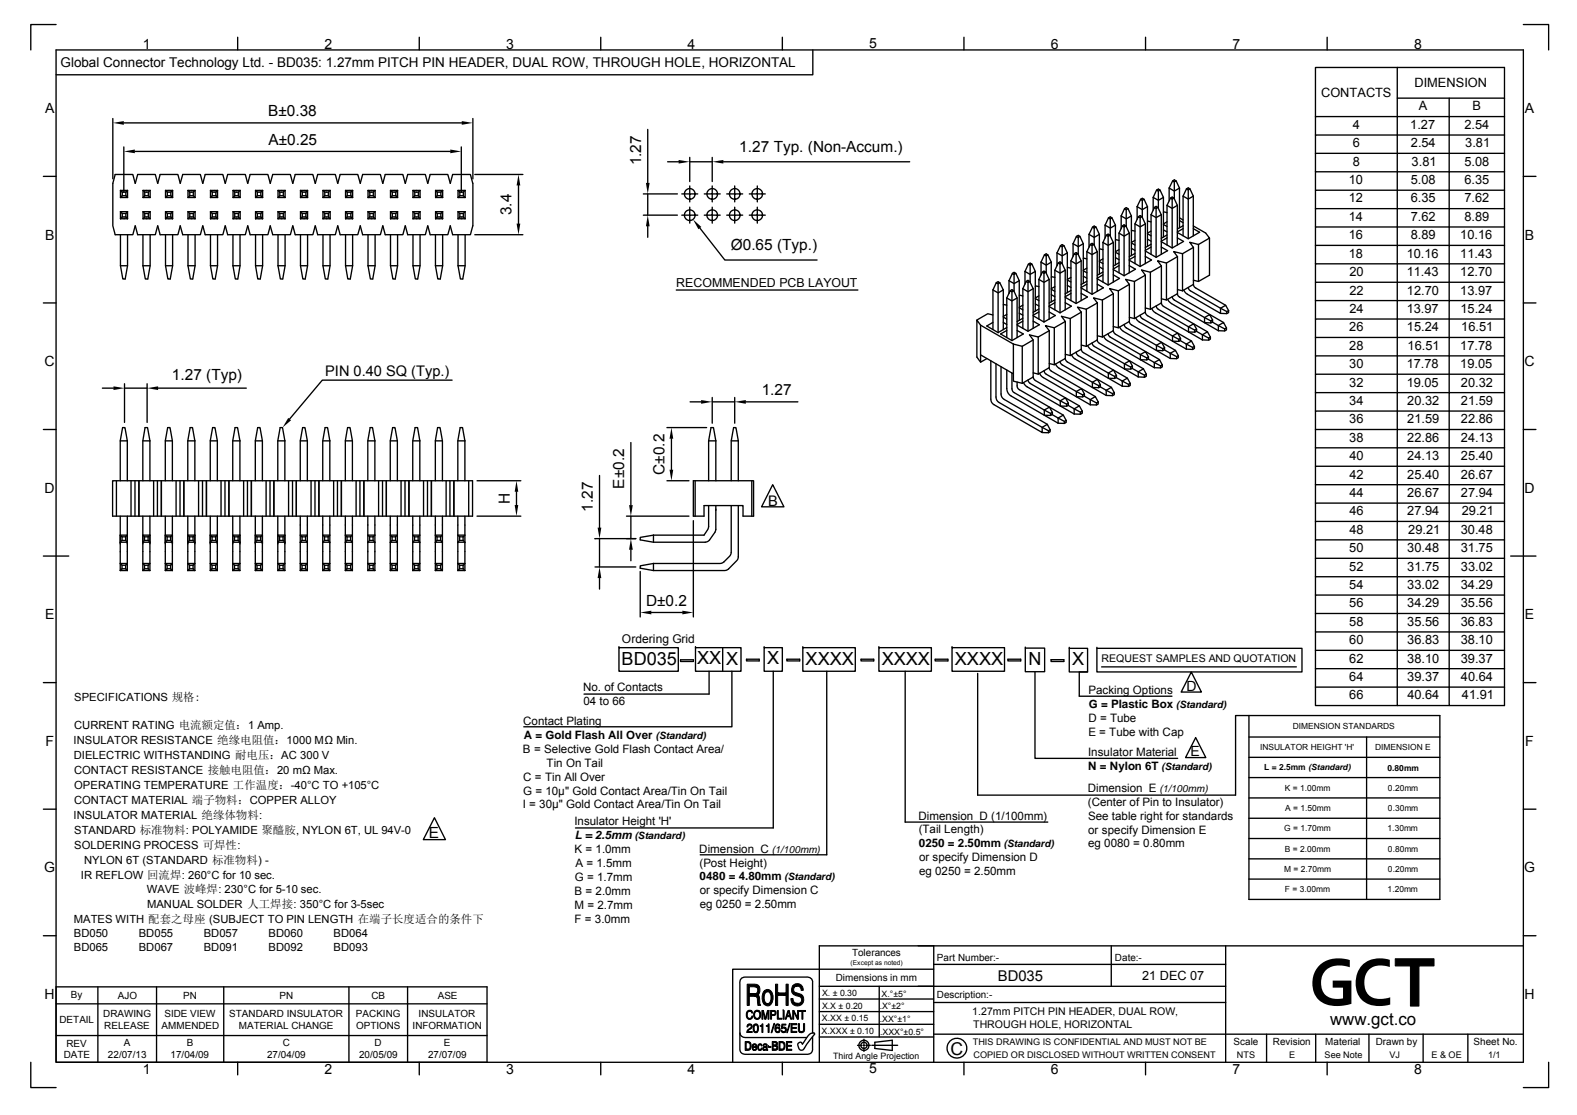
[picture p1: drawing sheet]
<svg xmlns="http://www.w3.org/2000/svg" width="297mm" height="210mm" viewBox="0 0 297 210" stroke-linecap="round" stroke-linejoin="round" font-family="sans-serif">
<defs><g id="words">
<text font-size="13.3" x="246.5" y="189.3">GC</text>
<g font-size="3.4">
<text x="117.1" y="125.2">BD035</text>
<text x="131.3" y="125.1">XX</text>
<text x="136.8" y="125.1">X</text>
<text x="144.5" y="125.1">X</text>
<text x="151.7" y="125.2">XXXX</text>
<text x="166.1" y="125.2">XXXX</text>
<text x="179.9" y="125.2">XXXX</text>
<text x="193.7" y="125.2">N</text>
<text x="202" y="125.2">X</text>
</g>
<text font-size="3.3" x="179" y="198.6">C</text>
<text font-size="3.2" x="250.5" y="193">www.gct.co</text>
<g font-size="2.9">
<text x="50.5" y="21.9">B±0.38</text>
<text x="50.6" y="27.2">A±0.25</text>
<text x="139.3" y="28.6">1.27 Typ. (Non-Accum.)</text>
<text x="120.8" y="31.1" transform="rotate(-90 120.8 31.1)">1.27</text>
<text x="96.4" y="40.5" transform="rotate(-90 96.4 40.5)">3.4</text>
<text x="137.7" y="47.1">Ø0.65 (Typ.)</text>
<text x="32.4" y="71.7">1.27 (Typ)</text>
<text x="143.5" y="74.4">1.27</text>
<text x="125.2" y="89.4" transform="rotate(-90 125.2 89.4)">C±0.2</text>
<text x="96" y="94.9" transform="rotate(-90 96 94.9)">H</text>
<text x="117.5" y="92" transform="rotate(-90 117.5 92)">E±0.2</text>
<text x="111.7" y="96.3" transform="rotate(-90 111.7 96.3)">1.27</text>
<text x="121.7" y="114.1">D±0.2</text>
<text x="80.8" y="157.8">E</text>
</g>
<g font-size="2.8">
<text x="61.3" y="70.9">PIN 0.40 SQ (Typ.)</text>
<text x="144.7" y="95.2">B</text>
<text x="187.9" y="184.7">BD035</text>
</g>
<g font-size="2.6">
<text x="26.9" y="9.2">1</text>
<text x="61.1" y="9.2">2</text>
<text x="95.3" y="9.2">3</text>
<text x="129.5" y="9.2">4</text>
<text x="163.7" y="9.1">5</text>
<text x="197.9" y="9.2">6</text>
<text x="232.1" y="9.2">7</text>
<text x="266.3" y="9.2">8</text>
<text x="8.5" y="21.3">A</text>
<text x="287.2" y="21.3">A</text>
<text x="8.5" y="45.1">B</text>
<text x="287.2" y="45.1">B</text>
<text x="8.4" y="69">C</text>
<text x="287.1" y="69">C</text>
<text x="8.4" y="92.8">D</text>
<text x="287.1" y="92.8">D</text>
<text x="8.5" y="116.6">E</text>
<text x="287.2" y="116.6">E</text>
<text x="223.5" y="130.1">D</text>
<text x="8.6" y="140.5">F</text>
<text x="224.2" y="142.4">E</text>
<text x="287.3" y="140.5">F</text>
<text x="8.3" y="164.3">G</text>
<text x="287.1" y="164.3">G</text>
<text x="8.4" y="188.1">H</text>
<text x="287.1" y="188.1">H</text>
<text x="26.9" y="202.2">1</text>
<text x="61.1" y="202.2">2</text>
<text x="95.3" y="202.2">3</text>
<text x="129.5" y="202.2">4</text>
<text x="163.7" y="202.1">5</text>
<text x="197.9" y="202.2">6</text>
<text x="232.1" y="202.2">7</text>
<text x="266.3" y="202.2">8</text>
</g>
<text font-size="2.5" x="11.4" y="12.6">Global Connector Technology Ltd. - BD035: 1.27mm PITCH PIN HEADER, DUAL ROW, THROUGH HOLE, HORIZONTAL</text>
<g font-size="2.4">
<text x="266.4" y="16.5">DIMENSION</text>
<text x="248.8" y="18.2">CONTACTS</text>
<text x="267.3" y="20.8">A</text>
<text x="277.3" y="20.8">B</text>
<text x="254.8" y="27.7">6</text>
<text x="254.8" y="24.3">4</text>
<text x="265.6" y="24.3">1.27</text>
<text x="265.7" y="27.7">2.54</text>
<text x="275.8" y="24.3">2.54</text>
<text x="276" y="27.7">3.81</text>
<text x="254.1" y="34.7">10</text>
<text x="254.8" y="31.2">8</text>
<text x="265.7" y="34.7">5.08</text>
<text x="265.9" y="31.2">3.81</text>
<text x="275.8" y="34.7">6.35</text>
<text x="275.8" y="31.2">5.08</text>
<text x="254.1" y="38.1">12</text>
<text x="254.1" y="41.6">14</text>
<text x="265.7" y="38.1">6.35</text>
<text x="265.7" y="41.6">7.62</text>
<text x="275.8" y="38.1">7.62</text>
<text x="275.8" y="41.6">8.89</text>
<text x="254.1" y="45.1">16</text>
<text x="265.7" y="45.1">8.89</text>
<text x="275.1" y="45.1">10.16</text>
<text x="254.1" y="48.5">18</text>
<text x="254.2" y="52">20</text>
<text x="265" y="48.5">10.16</text>
<text x="265" y="52">11.43</text>
<text x="275.1" y="52">12.70</text>
<text x="275.1" y="48.5">11.43</text>
<text x="254.2" y="55.5">22</text>
<text x="254.2" y="58.9">24</text>
<text x="265" y="58.9">13.97</text>
<text x="265" y="55.5">12.70</text>
<text x="275.1" y="55.5">13.97</text>
<text x="275.1" y="58.9">15.24</text>
<text x="254.1" y="62.4">26</text>
<text x="254.1" y="65.9">28</text>
<text x="265" y="62.4">15.24</text>
<text x="265.1" y="65.9">16.51</text>
<text x="275.1" y="65.9">17.78</text>
<text x="275.2" y="62.4">16.51</text>
<text x="254.1" y="69.3">30</text>
<text x="265" y="69.3">17.78</text>
<text x="275.1" y="69.3">19.05</text>
<text x="254.1" y="72.8">32</text>
<text x="254.1" y="76.3">34</text>
<text x="265" y="72.8">19.05</text>
<text x="265.1" y="76.3">20.32</text>
<text x="275.2" y="76.3">21.59</text>
<text x="275.2" y="72.8">20.32</text>
<text x="254.1" y="79.7">36</text>
<text x="254.1" y="83.2">38</text>
<text x="265.1" y="79.7">21.59</text>
<text x="265.1" y="83.2">22.86</text>
<text x="275.2" y="79.7">22.86</text>
<text x="275.2" y="83.2">24.13</text>
<text x="254.2" y="86.7">40</text>
<text x="265.1" y="86.7">24.13</text>
<text x="275.2" y="86.7">25.40</text>
<text x="254.2" y="93.6">44</text>
<text x="254.2" y="90.1">42</text>
<text x="265.1" y="90.1">25.40</text>
<text x="265.1" y="93.6">26.67</text>
<text x="275.2" y="90.1">26.67</text>
<text x="275.2" y="93.6">27.94</text>
<text x="254.2" y="97.1">46</text>
<text x="254.2" y="100.5">48</text>
<text x="265.1" y="97.1">27.94</text>
<text x="265.2" y="100.5">29.21</text>
<text x="275.1" y="100.5">30.48</text>
<text x="275.3" y="97.1">29.21</text>
<text x="254.1" y="104">50</text>
<text x="254.1" y="107.4">52</text>
<text x="265" y="104">30.48</text>
<text x="265" y="107.4">31.75</text>
<text x="275.1" y="104">31.75</text>
<text x="275.2" y="107.4">33.02</text>
<text x="254.1" y="110.9">54</text>
<text x="265.1" y="110.9">33.02</text>
<text x="275.1" y="110.9">34.29</text>
<text x="254.1" y="114.4">56</text>
<text x="254.1" y="117.9">58</text>
<text x="265" y="114.4">34.29</text>
<text x="265" y="117.9">35.56</text>
<text x="275.1" y="114.4">35.56</text>
<text x="275.1" y="117.9">36.83</text>
<text x="254.1" y="121.3">60</text>
<text x="254.1" y="124.8">62</text>
<text x="265" y="121.3">36.83</text>
<text x="265" y="124.8">38.10</text>
<text x="275.1" y="121.3">38.10</text>
<text x="275.1" y="124.8">39.37</text>
<text x="254.1" y="128.3">64</text>
<text x="254.1" y="131.7">66</text>
<text x="265" y="128.3">39.37</text>
<text x="265.1" y="131.7">40.64</text>
<text x="275.2" y="128.3">40.64</text>
<text x="275.4" y="131.7">41.91</text>
<text x="215.1" y="184.6">21 DEC 07</text>
</g>
<g font-size="2.3">
<text x="127.4" y="54.1">RECOMMENDED PCB LAYOUT</text>
<text x="117.2" y="121.1">Ordering Grid</text>
</g>
<g font-size="2.2">
<text x="109.8" y="130.1">No. of Contacts</text>
<text x="205" y="130.7">Packing Options</text>
<text x="98.6" y="136.5">Contact Plating</text>
<text x="109.9" y="132.7">04 to 66</text>
<text x="205" y="135.9">D = Tube</text>
<text x="205.1" y="133.3">G = Plastic Box</text>
<text x="98.5" y="141.7">B = Selective Gold Flash Contact Area/</text>
<text x="98.7" y="139.1">A = Gold Flash All Over</text>
<text x="204.9" y="142.4">Insulator Material</text>
<text x="205" y="138.5">E = Tube with Cap</text>
<text x="98.6" y="147">C = Tin All Over</text>
<text x="98.6" y="149.6">G = 10µ&quot; Gold Contact Area/Tin On Tail</text>
<text x="103" y="144.4">Tin On Tail</text>
<text x="204.9" y="149.1">Dimension E</text>
<text x="205" y="145">N = Nylon 6T</text>
<text x="98.5" y="152.3">I = 30µ&quot; Gold Contact Area/Tin On Tail</text>
<text x="108.2" y="155.5">Insulator Height 'H'</text>
<text x="173" y="154.3">Dimension D (1/100mm)</text>
<text x="204.9" y="151.7">(Center of Pin to Insulator)</text>
<text x="204.9" y="154.4">See table right for standards</text>
<text x="108.2" y="160.7">K = 1.0mm</text>
<text x="108.3" y="158.1">L = 2.5mm</text>
<text x="131.7" y="160.6">Dimension C</text>
<text x="173" y="157">(Tail Length)</text>
<text x="173.1" y="159.6">0250 = 2.50mm</text>
<text x="205" y="157">or specify Dimension E</text>
<text x="205" y="159.6">eg 0080 = 0.80mm</text>
<text x="108.3" y="165.9">G = 1.7mm</text>
<text x="108.4" y="163.3">A = 1.5mm</text>
<text x="131.7" y="163.2">(Post Height)</text>
<text x="131.8" y="165.8">0480 = 4.80mm</text>
<text x="173.1" y="162.2">or specify Dimension D</text>
<text x="173.1" y="164.8">eg 0250 = 2.50mm</text>
<text x="108.2" y="173.7">F = 3.0mm</text>
<text x="108.2" y="168.5">B = 2.0mm</text>
<text x="108.2" y="171.1">M = 2.7mm</text>
<text x="131.8" y="168.5">or specify Dimension C</text>
<text x="131.8" y="171.1">eg 0250 = 2.50mm</text>
</g>
<g font-size="2.1">
<text x="13.9" y="137.4">CURRENT RATING 电流额定值：1 Amp.</text>
<text x="14" y="132">SPECIFICATIONS 规格:</text>
<text x="13.9" y="140.2">INSULATOR RESISTANCE 绝缘电阻值：1000 MΩ Min.</text>
<text x="13.9" y="143">DIELECTRIC WITHSTANDING 耐电压：AC 300 V</text>
<text x="13.9" y="145.8">CONTACT RESISTANCE 接触电阻值：20 mΩ Max.</text>
<text x="14" y="148.6">OPERATING TEMPERATURE 工作温度：-40°C TO +105°C</text>
<text x="13.9" y="154.2">INSULATOR MATERIAL 绝缘体物料:</text>
<text x="13.9" y="151.4">CONTACT MATERIAL 端子物料：COPPER ALLOY</text>
<text x="14" y="157">STANDARD 标准物料: POLYAMIDE 聚醯胺, NYLON 6T, UL 94V-0</text>
<text x="14" y="159.8">SOLDERING PROCESS 可焊性:</text>
<text x="15.2" y="165.4">IR REFLOW 回流焊: 260°C for 10 sec.</text>
<text x="15.8" y="162.6">NYLON 6T (STANDARD 标准物料) -</text>
<text x="13.9" y="173.9">MATES WITH 配套之母座 (SUBJECT TO PIN LENGTH 在端子长度适合的条件下</text>
<text x="27.7" y="168.3">WAVE 波峰焊: 230°C for 5-10 sec.</text>
<text x="27.7" y="171.1">MANUAL SOLDER 人工焊接: 350°C for 3-5sec</text>
<text x="13.9" y="176.5">BD050</text>
<text x="13.9" y="179">BD065</text>
<text x="26.1" y="176.5">BD055</text>
<text x="26.1" y="179">BD067</text>
<text x="38.4" y="176.5">BD057</text>
<text x="38.4" y="179">BD091</text>
<text x="50.6" y="176.5">BD060</text>
<text x="50.6" y="179">BD092</text>
<text x="62.8" y="176.5">BD064</text>
<text x="62.8" y="179">BD093</text>
</g>
<g font-size="2">
<text x="207.5" y="124.8">REQUEST SAMPLES AND QUOTATION</text>
<text x="183.1" y="191.2">1.27mm PITCH PIN HEADER, DUAL ROW,</text>
<text x="183.3" y="193.6">THROUGH HOLE, HORIZONTAL</text>
</g>
<g font-size="1.9">
<text x="221.6" y="133.3">(Standard)</text>
<text x="123.6" y="139.1">(Standard)</text>
<text x="218.4" y="149.1">(1/100mm)</text>
<text x="218.8" y="145">(Standard)</text>
<text x="119.5" y="158.1">(Standard)</text>
<text x="145.4" y="160.6">(1/100mm)</text>
<text x="189.1" y="159.6">(Standard)</text>
<text x="147.8" y="165.8">(Standard)</text>
<text x="157.4" y="184.7">Dimensions in mm</text>
<text x="160.5" y="180">Tolerances</text>
<text x="176.5" y="181">Part Number:-</text>
<text x="210" y="181">Date:-</text>
<text x="13.4" y="187.9">By</text>
<text x="19.5" y="191.6">DRAWING</text>
<text x="22.2" y="188.1">AJO</text>
<text x="31" y="191.6">SIDE VIEW</text>
<text x="34.5" y="188.1">PN</text>
<text x="43.2" y="191.6">STANDARD INSULATOR</text>
<text x="52.6" y="188.1">PN</text>
<text x="67" y="191.6">PACKING</text>
<text x="70" y="188.1">CB</text>
<text x="78.8" y="191.6">INSULATOR</text>
<text x="82.4" y="188.1">ASE</text>
<text x="176.5" y="188">Description:-</text>
<text x="11.2" y="192.7">DETAIL</text>
<text x="12.5" y="197.1">REV</text>
<text x="19.6" y="193.8">RELEASE</text>
<text x="23.3" y="197.1">A</text>
<text x="30.4" y="193.8">AMMENDED</text>
<text x="35.2" y="197.1">B</text>
<text x="45" y="193.8">MATERIAL CHANGE</text>
<text x="53.3" y="197.1">C</text>
<text x="67.1" y="193.8">OPTIONS</text>
<text x="70.5" y="197.1">D</text>
<text x="77.7" y="193.8">INFORMATION</text>
<text x="83.6" y="197.1">E</text>
<text x="232.3" y="196.8">Scale</text>
<text x="239.8" y="196.8">Revision</text>
<text x="249.6" y="196.8">Material</text>
<text x="259.1" y="196.8">Drawn by</text>
<text x="277.6" y="196.8">Sheet No.</text>
<text x="12" y="199.3">DATE</text>
<text x="20.3" y="199.3">22/07/13</text>
<text x="32.1" y="199.3">17/04/09</text>
<text x="50.3" y="199.3">27/04/09</text>
<text x="67.6" y="199.3">20/05/09</text>
<text x="80.6" y="199.3">27/07/09</text>
</g>
<g font-size="1.7">
<text x="154.8" y="187.5">X. ± 0.30</text>
<text x="154.8" y="190">X.X ± 0.20</text>
<text x="165.7" y="190.1">.X°±2°</text>
<text x="166.1" y="187.7">X.°±5°</text>
<text x="154.7" y="194.7">X.XXX ± 0.10</text>
<text x="154.8" y="192.2">X.XX ± 0.15</text>
<text x="165.7" y="192.5">.XX°±1°</text>
<text x="165.8" y="194.8">.XXX°±0.5°</text>
<text x="183.2" y="196.9">THIS DRAWING IS CONFIDENTIAL AND MUST NOT BE</text>
<text x="156.9" y="199.5">Third Angle Projection</text>
<text x="183.3" y="199.2">COPIED OR DISCLOSED WITHOUT WRITTEN CONSENT</text>
<text x="233" y="199.3">NTS</text>
<text x="242.8" y="199.3">E</text>
<text x="249.5" y="199.3">See Note</text>
<text x="261.7" y="199.3">VJ</text>
<text x="269.6" y="199.3">E &amp; OE</text>
<text x="280.3" y="199.3">1/1</text>
</g>
<g font-size="1.6">
<text x="243.5" y="137.4">DIMENSION STANDARDS</text>
<text x="237.3" y="141.3">INSULATOR HEIGHT 'H'</text>
<text x="259" y="141.3">DIMENSION E</text>
<text x="238.1" y="145">L = 2.5mm (Standard)</text>
<text x="242" y="148.9">K = 1.00mm</text>
<text x="261.3" y="145.1">0.80mm</text>
<text x="261.4" y="148.9">0.20mm</text>
<text x="242" y="152.7">A = 1.50mm</text>
<text x="261.4" y="152.7">0.30mm</text>
<text x="241.9" y="156.6">G = 1.70mm</text>
<text x="242" y="160.4">B = 2.00mm</text>
<text x="261.4" y="156.6">1.30mm</text>
<text x="261.4" y="160.4">0.80mm</text>
<text x="241.9" y="164.2">M = 2.70mm</text>
<text x="261.4" y="164.2">0.20mm</text>
<text x="242" y="168">F = 3.00mm</text>
<text x="261.4" y="168">1.20mm</text>
</g>
<text font-size="1.2" x="160.2" y="181.8">(Except as noted)</text>
</g></defs>
<g fill="none" stroke="#000" stroke-width=".25">
<path d="M10.6 4.6h-4.8v4.8M10.6 9.4h276.3v190.7h-276.3zM44.8 7v2.4M79 7v2.4M113.2 7v2.4M147.4 7v2.4M153.1 9.4v4.7h-142.5M181.6 7v2.4M215.8 7v2.4M250 7v2.4M263.2 12.7h-15.4v9.3M263.2 12.7h20.2v120.2h-10.4v-7h10.4"/>
<path d="M263.2 12.7v5.8M273 18.5h-9.8v3.5h-15.4v3.4M283.4 18.5h-10.4v3.5h-9.8v3.4h-15.4v3.5M286.9 4.6h4.8v4.8M8.2 33.2h2.4M21.3 22.3v11.4M22.7 35.9v1.3M22.7 39.9v1.3M22.7 35.9h1.3M22.7 35.9l.3 .3M22.7 39.9l.3 .3M22.7 37.2h1.3"/>
<path d="M22.7 39.9h1.3M23 36.9l-.3 .3M23 36.9h.7M23 36.2h.7M23 36.2v.7M23.3 27.7v8.5M23.3 23.1h63.7M23.7 36.2v.7M23.7 36.9l.3 .3M24 35.9l-.3 .3M24 39.9l-.3 .3M24 35.9v1.3"/>
<path d="M24 39.9v1.3M25.4 28.5h59.4M26.9 35.9v1.3M26.9 39.9v1.3M26.9 35.9h1.4M26.9 35.9l.4 .3M26.9 39.9l.4 .3M26.9 37.2h1.4M26.9 39.9h1.4M27.3 36.9l-.4 .3M27.3 36.9h.6M27.3 36.2h.6"/>
<path d="M27.3 36.2v.7M27.9 36.2v.7M27.9 36.9l.4 .3M28.3 35.9l-.4 .3M28.3 39.9l-.4 .3M28.3 35.9v1.3M28.3 39.9v1.3M31.2 35.9v1.3M31.2 39.9v1.3M31.2 35.9h1.3M31.2 35.9l.3 .3M31.2 39.9l.3 .3"/>
<path d="M31.2 37.2h1.3M31.2 39.9h1.3M31.5 36.9l-.3 .3M31.5 36.9h.7M31.5 36.2h.7M31.5 36.2v.7M32.2 36.2v.7M32.2 36.9l.3 .3M32.5 35.9l-.3 .3M32.5 39.9l-.3 .3M32.5 35.9v1.3M32.5 39.9v1.3"/>
<path d="M35.4 35.9v1.3M35.4 39.9v1.3M35.4 35.9h1.3M35.4 35.9l.4 .3M35.4 39.9l.4 .3M35.4 37.2h1.3M35.4 39.9h1.3M35.8 36.9l-.4 .3M35.8 36.9h.6M35.8 36.2h.6M35.8 36.2v.7M36.4 36.2v.7"/>
<path d="M36.4 36.9l.3 .3M36.7 35.9l-.3 .3M36.7 39.9l-.3 .3M36.7 35.9v1.3M36.7 39.9v1.3M39.6 35.9v1.3M39.6 39.9v1.3M39.6 35.9h1.4M39.6 35.9l.4 .3M39.6 39.9l.4 .3M39.6 37.2h1.4M39.6 39.9h1.4"/>
<path d="M40 36.9l-.4 .3M40 36.9h.7M40 36.2h.7M40 36.2v.7M40.7 36.2v.7M40.7 36.9l.3 .3M41 35.9l-.3 .3M41 39.9l-.3 .3M41 35.9v1.3M41 39.9v1.3M43.9 35.9v1.3M43.9 39.9v1.3"/>
<path d="M43.9 35.9h1.3M43.9 35.9l.3 .3M43.9 39.9l.3 .3M43.9 37.2h1.3M43.9 39.9h1.3M44.2 36.9l-.3 .3M44.2 36.9h.7M44.2 36.2h.7M44.2 36.2v.7M44.9 36.2v.7M44.9 36.9l.3 .3M45.2 35.9l-.3 .3"/>
<path d="M45.2 39.9l-.3 .3M45.2 35.9v1.3M45.2 39.9v1.3M48.1 35.9v1.3M48.1 39.9v1.3M48.1 35.9h1.4M48.1 35.9l.4 .3M48.1 39.9l.4 .3M48.1 37.2h1.4M48.1 39.9h1.4M48.5 36.9l-.4 .3M48.5 36.9h.6"/>
<path d="M48.5 36.2h.6M48.5 36.2v.7M49.1 36.2v.7M49.1 36.9l.4 .3M49.5 35.9l-.4 .3M49.5 39.9l-.4 .3M49.5 35.9v1.3M49.5 39.9v1.3M52.4 35.9v1.3M52.4 39.9v1.3M52.4 35.9h1.3M52.4 35.9l.3 .3"/>
<path d="M52.4 39.9l.3 .3M52.4 37.2h1.3M52.4 39.9h1.3M52.7 36.9l-.3 .3M52.7 36.9h.7M52.7 36.2h.7M52.7 36.2v.7M53.4 36.2v.7M53.4 36.9l.3 .3M53.7 35.9l-.3 .3M53.7 39.9l-.3 .3M53.7 35.9v1.3"/>
<path d="M53.7 39.9v1.3M56.6 35.9v1.3M56.6 39.9v1.3M56.6 35.9h1.3M56.6 35.9l.3 .3M56.6 39.9l.3 .3M56.6 37.2h1.3M56.6 39.9h1.3M56.9 36.9l-.3 .3M56.9 36.9h.7M56.9 36.2h.7M56.9 36.2v.7"/>
<path d="M57.6 36.2v.7M57.6 36.9l.3 .3M57.9 35.9l-.3 .3M57.9 39.9l-.3 .3M57.9 35.9v1.3M57.9 39.9v1.3M60.8 35.9v1.3M60.8 39.9v1.3M60.8 35.9h1.4M60.8 35.9l.4 .3M60.8 39.9l.4 .3M60.8 37.2h1.4"/>
<path d="M60.8 39.9h1.4M61.2 36.9l-.4 .3M61.2 36.9h.6M61.2 36.2h.6M61.2 36.2v.7M61.8 36.2v.7M61.8 36.9l.4 .3M62.2 35.9l-.4 .3M62.2 39.9l-.4 .3M62.2 35.9v1.3M62.2 39.9v1.3M65.1 35.9v1.3"/>
<path d="M65.1 39.9v1.3M65.1 35.9h1.3M65.1 35.9l.3 .3M65.1 39.9l.3 .3M65.1 37.2h1.3M65.1 39.9h1.3M65.4 36.9l-.3 .3M65.4 36.9h.7M65.4 36.2h.7M65.4 36.2v.7M66.1 36.2v.7M66.1 36.9l.3 .3"/>
<path d="M66.4 35.9l-.3 .3M66.4 39.9l-.3 .3M66.4 35.9v1.3M66.4 39.9v1.3M69.3 35.9v1.3M69.3 39.9v1.3M69.3 35.9h1.4M69.3 35.9l.4 .3M69.3 39.9l.4 .3M69.3 37.2h1.4M69.3 39.9h1.4M69.7 36.9l-.4 .3"/>
<path d="M69.7 36.9h.6M69.7 36.2h.6M69.7 36.2v.7M70.3 36.2v.7M70.3 36.9l.4 .3M70.7 35.9l-.4 .3M70.7 39.9l-.4 .3M70.7 35.9v1.3M70.7 39.9v1.3M73.6 35.9v1.3M73.6 39.9v1.3M73.6 35.9h1.3"/>
<path d="M73.6 35.9l.3 .3M73.6 39.9l.3 .3M73.6 37.2h1.3M73.6 39.9h1.3M73.9 36.9l-.3 .3M73.9 36.9h.6M73.9 36.2h.6M73.9 36.2v.7M74.5 36.2v.7M74.5 36.9l.4 .3M74.9 35.9l-.4 .3M74.9 39.9l-.4 .3"/>
<path d="M74.9 35.9v1.3M74.9 39.9v1.3M77.8 35.9v1.3M77.8 39.9v1.3M77.8 35.9h1.3M77.8 35.9l.3 .3M77.8 39.9l.3 .3M77.8 37.2h1.3M77.8 39.9h1.3M78.1 36.9l-.3 .3M78.1 36.9h.7M78.1 36.2h.7"/>
<path d="M78.1 36.2v.7M78.8 36.2v.7M78.8 36.9l.3 .3M79.1 35.9l-.3 .3M79.1 39.9l-.3 .3M79.1 35.9v1.3M79.1 39.9v1.3M82 35.9v1.3M82 39.9v1.3M82 35.9h1.4M82 35.9l.4 .3M82 39.9l.4 .3"/>
<path d="M82 37.2h1.4M82 39.9h1.4M82.4 36.9l-.4 .3M82.4 36.9h.6M82.4 36.2h.6M82.4 36.2v.7M83 36.2v.7M83 36.9l.4 .3M83.4 35.9l-.4 .3M83.4 39.9l-.4 .3M83.4 35.9v1.3M83.4 39.9v1.3"/>
<path d="M86.3 35.9v1.3M86.3 39.9v1.3M86.3 35.9h1.3M86.3 35.9l.3 .3M86.3 39.9l.3 .3M86.3 37.2h1.3M86.3 39.9h1.3M86.6 36.9l-.3 .3M86.6 36.9h.7M86.6 36.2h.7M86.6 36.2v.7M86.9 27.7v8.5"/>
<path d="M87.3 36.2v.7M87.3 36.9l.3 .3M87.6 35.9l-.3 .3M87.6 39.9l-.3 .3M87.6 35.9v1.3M87.6 39.9v1.3M89 34.5l-.4-1.6h-3.3l-.5 1.6-.5-1.6h-3.3l-.4 1.6-.5-1.6h-3.3l-.5 1.6-.4-1.6h-3.3l-.5 1.6-.5-1.6h-3.3l-.4 1.6-.5-1.6h-3.3l-.5 1.6-.4-1.6h-3.4l-.4 1.6-.5-1.6h-3.3l-.5 1.6-.4-1.6h-3.3l-.5 1.6-.4-1.6h-3.4l-.4 1.6-.5-1.6h-3.3l-.5 1.6-.4-1.6h-3.3l-.5 1.6-.5-1.6h-3.3l-.4 1.6-.5-1.6h-3.3l-.5 1.6-.4-1.6h-3.4l-.4 1.6-.5-1.6h-3.3l-.4 1.6v8l.4 1.7h3.3l.5-1.7 .4 1.7h3.4l.4-1.7 .5 1.7h3.3l.5-1.7 .4 1.7h3.3l.5-1.7 .5 1.7h3.3l.4-1.7 .5 1.7h3.3l.5-1.7 .4 1.7h3.4l.4-1.7 .5 1.7h3.3l.4-1.7 .5 1.7h3.3l.5-1.7 .4 1.7h3.4l.4-1.7 .5 1.7h3.3l.5-1.7 .4 1.7h3.3l.5-1.7 .5 1.7h3.3l.4-1.7 .5 1.7h3.3l.5-1.7 .4 1.7h3.3l.5-1.7 .5 1.7h3.3l.4-1.7M89.1 22.3v11.4M89.1 34.5v8M89.4 32.9h9.1M97.7 34.9v7.2M121.2 36.5h6.4"/>
<path d="M122 24.4v10M122 36.5v4M125.8 30.5h2M129.9 39v1.5h-1.5M129.9 35v1.5h-1.5M129.9 29.6v4.6M129.9 30.5h4.3M131.4 36.5h-.5a1.01 1.01 0 0 1-1.5 .9 1.01 1.01 0 0 1-.1-1.7 1.01 1.01 0 0 1 1.6 .6v.2h-1v1.5M134.2 39v1.5h-1.5M134.2 35v1.5h-1.5M134.2 29.6v4.6M135.7 36.5h-.6a1.01 1.01 0 0 1-1.4 .9 1.01 1.01 0 0 1-.2-1.7 1.01 1.01 0 0 1 1.6 .6v.2h-.9v1.5"/>
<path d="M136.2 30.5h35.1M138.4 39v1.5h-1.5M138.4 35v1.5h-1.5M139.9 36.5h-.5a1 1 0 0 1-1.4 1 1 1 0 0 1-.3-1.7 1 1 0 0 1 1.7 .5v.2h-1v1.5M142.6 39v1.5h-1.5M142.6 35v1.5h-1.5M144.1 36.5h-.5a1 1 0 0 1-1.3 1 1 1 0 0 1-.3-1.7 1 1 0 0 1 1.6 .5v.2h-1v1.5M211.8 39.3l.3-.2 .4 .2-.3 .2M212.1 39.5v3.2M212.2 39.5l-.4-.2-.6 1.4M212.5 39.3l.6 1.4M214.2 38.9v2.4"/>
<path d="M214.2 38.9l1 .6 .9-.6M214.8 37.5l.4-.2 .3 .2-.3 .2M215.2 37.7v3.3M215.2 37.7l-.4-.2-.6 1.4M215.5 37.5l.6 1.4M216.1 38.9v7.5M217.2 37.2l1 .5 .9-.5M217.2 37.2v2.4M217.4 39.1l.4-.2 .3 .2-.3 .1-.4-.1-.6 1.3M217.8 39.2v9.3M217.8 35.8l.4-.2 .3 .2-.3 .2M218.1 39.1l.6 1.3"/>
<path d="M218.2 36v3.2M218.2 36l-.4-.2-.6 1.4M218.5 35.8l.6 1.4M219.1 40l.7 .1M219.1 37.2v7.4M219.8 38.7v7.4M219.8 38.7l1 .5 1-.5M220.2 35.4v2.4M220.2 35.4l1 .6 1-.6M220.5 37.3l.3-.2 .3 .2-.3 .2M220.8 37.5v9.2M220.8 37.5l-.3-.2-.7 1.4"/>
<path d="M220.9 34.1l.3-.2 .3 .2-.3 .2M221.1 37.3l.7 1.4M221.2 34.3v3.2M221.2 34.3l-.3-.2-.7 1.3M221.5 34.1l.7 1.3M221.8 38.7v7.4M222.2 35.4v7.5M222.8 36.9l1 .6 1-.6M222.8 36.9v7.5M223.5 35.6l.3-.2 .3 .2-.3 .2M223.8 35.8v9.2M223.8 35.8l-.3-.2-.7 1.3"/>
<path d="M224.1 35.6l.7 1.3M224.8 36.9v7.5M283.4 22h-10.4v3.4h-9.8v3.5h-15.4v3.4M283.4 25.4h-10.4v3.5h-9.8v3.4h-15.4v3.5M283.4 28.9h-10.4v3.4h-9.8v3.5h-15.4v3.5M283.4 32.3h-10.4v3.5h-9.8v3.5h-15.4v3.4M283.4 35.8h-10.4v3.5h-9.8v3.4h-15.4v3.5M283.4 39.3h-10.4v3.4h-9.8v3.5h-15.4v3.5M286.9 33.2h2.4M8.2 57.1h2.4M22.7 44.2v5.8M22.7 41.2h1.3"/>
<path d="M22.7 50h1.3M23 40.9l-.3 .3M23 40.2h.7M23 40.9h.7M23 40.2v.7M23.7 40.2v.7M23.7 40.9l.3 .3M24 44.2v5.8l-.4 2.5h-.5l-.4-2.5M26.9 44.2v5.8M26.9 50h1.4M26.9 41.2h1.4M27.3 40.9l-.4 .3"/>
<path d="M27.3 40.2h.6M27.3 40.9h.6M27.3 40.2v.7M27.9 40.2v.7M27.9 40.9l.4 .3M28.3 44.2v5.8l-.5 2.5h-.4l-.5-2.5M31.2 44.2v5.8M31.2 41.2h1.3M31.2 50h1.3M31.5 40.9l-.3 .3M31.5 40.2h.7M31.5 40.9h.7"/>
<path d="M31.5 40.2v.7M32.2 40.2v.7M32.2 40.9l.3 .3M32.5 44.2v5.8l-.4 2.5h-.5l-.4-2.5M35.4 44.2v5.8M35.4 41.2h1.3M35.4 50h1.3M35.8 40.9l-.4 .3M35.8 40.2h.6M35.8 40.9h.6M35.8 40.2v.7M36.4 40.2v.7"/>
<path d="M36.4 40.9l.3 .3M36.7 44.2v5.8l-.4 2.5h-.4l-.5-2.5M39.6 44.2v5.8M39.6 41.2h1.4M39.6 50h1.4M40 40.9l-.4 .3M40 40.2h.7M40 40.9h.7M40 40.2v.7M40.7 40.2v.7M40.7 40.9l.3 .3M41 44.2v5.8l-.5 2.5h-.4l-.5-2.5"/>
<path d="M43.9 44.2v5.8M43.9 50h1.3M43.9 41.2h1.3M44.2 40.9l-.3 .3M44.2 40.2h.7M44.2 40.9h.7M44.2 40.2v.7M44.9 40.2v.7M44.9 40.9l.3 .3M45.2 44.2v5.8l-.4 2.5h-.5l-.4-2.5M48.1 44.2v5.8M48.1 41.2h1.4"/>
<path d="M48.1 50h1.4M48.5 40.9l-.4 .3M48.5 40.2h.6M48.5 40.9h.6M48.5 40.2v.7M49.1 40.2v.7M49.1 40.9l.4 .3M49.5 44.2v5.8l-.5 2.5h-.4l-.5-2.5M52.4 44.2v5.8M52.4 41.2h1.3M52.4 50h1.3M52.7 40.9l-.3 .3"/>
<path d="M52.7 40.2h.7M52.7 40.9h.7M52.7 40.2v.7M53.4 40.2v.7M53.4 40.9l.3 .3M53.7 44.2v5.8l-.4 2.5h-.5l-.4-2.5M56.6 44.2v5.8M56.6 41.2h1.3M56.6 50h1.3M56.9 40.9l-.3 .3M56.9 40.2h.7M56.9 40.9h.7"/>
<path d="M56.9 40.2v.7M57.6 40.2v.7M57.6 40.9l.3 .3M57.9 44.2v5.8l-.4 2.5h-.5l-.4-2.5M60.8 44.2v5.8M60.8 41.2h1.4M60.8 50h1.4M61.2 40.9l-.4 .3M61.2 40.2h.6M61.2 40.9h.6M61.2 40.2v.7M61.8 40.2v.7"/>
<path d="M61.8 40.9l.4 .3M62.2 44.2v5.8l-.5 2.5h-.4l-.5-2.5M65.1 44.2v5.8M65.1 41.2h1.3M65.1 50h1.3M65.4 40.9l-.3 .3M65.4 40.2h.7M65.4 40.9h.7M65.4 40.2v.7M66.1 40.2v.7M66.1 40.9l.3 .3M66.4 44.2v5.8l-.4 2.5h-.5l-.4-2.5"/>
<path d="M69.3 44.2v5.8M69.3 41.2h1.4M69.3 50h1.4M69.7 40.9l-.4 .3M69.7 40.2h.6M69.7 40.9h.6M69.7 40.2v.7M70.3 40.2v.7M70.3 40.9l.4 .3M70.7 44.2v5.8l-.5 2.5h-.4l-.5-2.5M73.6 44.2v5.8M73.6 41.2h1.3"/>
<path d="M73.6 50h1.3M73.9 40.9l-.3 .3M73.9 40.2h.6M73.9 40.9h.6M73.9 40.2v.7M74.5 40.2v.7M74.5 40.9l.4 .3M74.9 44.2v5.8l-.5 2.5h-.4l-.4-2.5M77.8 44.2v5.8M77.8 41.2h1.3M77.8 50h1.3M78.1 40.9l-.3 .3"/>
<path d="M78.1 40.2h.7M78.1 40.9h.7M78.1 40.2v.7M78.8 40.2v.7M78.8 40.9l.3 .3M79.1 44.2v5.8l-.4 2.5h-.5l-.4-2.5M82 44.2v5.8M82 50h1.4M82 41.2h1.4M82.4 40.9l-.4 .3M82.4 40.2h.6M82.4 40.9h.6"/>
<path d="M82.4 40.2v.7M83 40.2v.7M83 40.9l.4 .3M83.4 44.2v5.8l-.5 2.5h-.4l-.5-2.5M86.3 44.2v5.8M86.3 41.2h1.3M86.3 50h1.3M86.6 40.9l-.3 .3M86.6 40.2h.7M86.6 40.9h.7M86.6 40.2v.7M87.3 40.2v.7"/>
<path d="M87.3 40.9l.3 .3M87.6 44.2v5.8l-.4 2.5h-.5l-.4-2.5M89.4 44.2h9.1M121.2 40.5h6.4M122 42.6v2.1M127.4 54.6h34.2M131.4 40.5h-.5a1.01 1.01 0 0 1-1.5 .9 1.01 1.01 0 0 1-.1-1.7 1.01 1.01 0 0 1 1.6 .6v.2h-1v1.5M131.8 43l4.7 6h17.4M135.7 40.5h-.6a1.01 1.01 0 0 1-1.4 .9 1.01 1.01 0 0 1-.2-1.7 1.01 1.01 0 0 1 1.6 .6v.2h-.9v1.5M139.9 40.5h-.5a1 1 0 0 1-1.4 1 1 1 0 0 1-.3-1.7 1 1 0 0 1 1.7 .5v.2h-1v1.5M144.1 40.5h-.5a1 1 0 0 1-1.4 1 1 1 0 0 1-.2-1.7 1 1 0 0 1 1.6 .5v.2h-1v1.5M187 59.3l-.9-.2-2.1 1.2"/>
<path d="M187 54.6v7.5M187 54.6l1 .6 1-.6M187.7 53.2l.3-.1 .3 .1-.3 .2-.3-.2-.7 1.4M188 53.4v9.2M188.3 53.2l.7 1.4M189 54.6v7.5M189 57.4l.6 .1M189 59.7l.6 .4M189.6 56.1l1 .6 1-.6M189.6 56.1v7.5M189.6 59.2l-.6 .4M190.1 52.9l.9 .5 1-.5"/>
<path d="M190.1 52.9v2.4M190.3 54.7l.3-.1 .3 .1-.3 .2M190.6 54.9l-.3-.2-.7 1.4M190.6 54.9v9.2M190.7 51.5l.3-.2 .3 .2-.3 .2M190.9 54.7l.7 1.4M191 51.7l-.3-.2-.6 1.4M191 51.7v3.2M191.3 51.5l.7 1.4M191.6 56.1v7.5M192 55.7h.7M192 58l.7 .3"/>
<path d="M192 52.9v7.4M192 59l.7 .4M192.7 54.4v7.4M192.7 54.4l.9 .5 1-.5M192.7 59.9l-1.1 .7M192.7 57.5l-.7 .4M193.1 51.1l.9 .6 1-.6M193.1 51.1v2.4M193.3 53l.3-.2 .4 .2-.4 .2M193.6 53.2l-.3-.2-.6 1.4M193.6 53.2v9.2M193.7 49.7l.3-.1 .4 .1-.4 .2"/>
<path d="M194 53l.6 1.4M194 49.9l-.3-.2-.6 1.4M194 49.9v3.3M194.4 49.7l.6 1.4M194.6 54.4v7.4M195 53.9l.7 .1M195 56.2l.7 .4M195 51.1v7.5M195 57.2l.7 .4M195.7 58.7l-1.1 .7M195.7 52.6v7.5M195.7 52.6l.9 .6 1-.6"/>
<path d="M195.7 58.2l-1.1 .6M195.7 55.7l-.7 .4M196.1 49.4l1 .5 .9-.5M196.1 49.4v2.4M196.3 51.3l.3-.2 .4 .2-.3 .1M196.6 51.4v9.2M196.7 51.4l-.4-.1-.6 1.3M196.7 48l.4-.2 .3 .2-.3 .2M197 51.3l.6 1.3M197.1 48.2l-.4-.2-.6 1.4M197.1 48.2v3.2M197.4 48l.6 1.4"/>
<path d="M197.6 52.6v7.5M197.6 58.7l1.2 .7-2.2 1.2-2-1.1M198 52.2h.7M198 54.5l.7 .4M198 49.4v7.4M198 55.5l.7 .4M198.7 56.5l-1.1 .6M198.7 57l-1.1 .6M198.7 50.9v7.4M198.7 50.9l1 .5 .9-.5M198.7 54l-.7 .4M199.1 47.6l1 .6 .9-.6"/>
<path d="M199.1 47.6v2.4M199.3 49.5l.4-.2 .3 .2-.3 .2M199.7 49.7l-.4-.2-.6 1.4M199.7 49.7v9.2M199.7 46.3l.4-.2 .3 .2-.3 .1M200 49.5l.6 1.4M200.1 46.4l-.4-.1-.6 1.3M200.1 46.4v3.3M200.4 46.3l.6 1.3M200.6 50.9v7.4M200.6 57l1.2 .7-2.1 1.2-2.1-1.2M201 50.4l.7 .1"/>
<path d="M201 52.7l.7 .4M201 47.6v7.5M201 53.7l.7 .4M201.6 60l-1.7-.4 .8 .9-2.1 1.2M201.6 60v7M201.7 54.7l-1.1 .6M201.7 52.2l-.7 .4M201.7 55.3l-1.1 .6M201.7 49.1v7.5M201.7 49.1l1 .6 .9-.6M202.1 45.9l1 .5 .9-.5M202.1 45.9v2.4"/>
<path d="M202.4 47.8l.3-.2 .3 .2-.3 .1M202.7 47.9l-.3-.1-.7 1.3M202.7 47.9v9.3M202.8 44.5l.3-.2 .3 .2-.3 .2M203 47.8l.6 1.3M203.1 44.7l-.3-.2-.7 1.4M203.1 44.7v3.2M203.4 44.5l.6 1.4M203.6 49.1v7.5M203.6 55.3l1.2 .6-2.1 1.3-2.1-1.2M203.7 58.8v7M203.7 58.8l-2.1 1.2"/>
<path d="M204 45.9v7.4M204 48.7l.7 .1M204 52l.7 .4M204 51l.7 .4M204.6 58.2v7M204.6 58.2l-1.7-.4 .8 1M204.7 53l-1.1 .6M204.7 50.5l-.7 .4M204.7 53.5l-1.1 .6M204.7 47.4v7.5M204.7 47.4l1 .5 1-.5M205.1 44.1v2.4"/>
<path d="M205.1 44.1l1 .6 1-.6M205.4 46l.3-.2 .3 .2-.3 .2M205.7 46.2l-.3-.2-.7 1.4M205.7 46.2v9.2M205.8 42.8l.3-.2 .3 .2-.3 .2M206 46l.7 1.4M206.1 43l-.3-.2-.7 1.3M206.1 43v3.2M206.4 42.8l.7 1.3M206.7 47.4v7.5M206.7 53.5l1.1 .7-2.1 1.2-2.1-1.2M206.7 57.1v6.9l-2.1 1.2"/>
<path d="M206.7 57.1l-2.1 1.1M207.1 50.3l.7 .4M207.1 44.1v7.5M207.1 47h.7M207.1 49.2l.7 .4M207.6 56.5v7M207.6 56.5l-1.6-.4 .7 1M207.8 51.2l-1.1 .6M207.8 48.8l-.7 .3M207.8 45.7l.9 .5 1-.5M207.8 51.8l-1.1 .6M207.8 45.7v7.4"/>
<path d="M208.2 42.4l.9 .6 1-.6M208.2 42.4v2.4M208.4 44.3l.3-.2 .3 .2-.3 .2M208.7 44.5v9.2M208.7 44.5l-.3-.2-.6 1.4M208.8 41l.3-.2 .3 .2-.3 .2M209 44.3l.7 1.4M209.1 41.2v3.2M209.1 41.2l-.3-.2-.6 1.4M209.4 41l.7 1.4M209.7 55.3l-2.1 1.2M209.7 45.7v7.4"/>
<path d="M209.7 51.8l1.2 .6-2.2 1.3-2-1.2M209.7 55.3v7M210.1 45.2l.7 .1M210.1 47.5l.7 .4M210.1 48.5l.7 .4M210.1 42.4v7.5M210.7 54.8v6.9l-1-.2M210.7 54.8l-1.7-.5 .7 1M210.8 47l-.7 .4M210.8 49.5l-1.1 .6M210.8 50l-1.1 .7M210.8 43.9v7.5"/>
<path d="M210.8 43.9l.9 .6 1-.6M211.2 40.7v2.3M211.2 40.7l.9 .5 1-.5M211.4 42.5l.3-.2 .4 .2-.4 .2M211.7 42.7v9.2M211.7 42.7l-.3-.2-.6 1.4M212.1 42.5l.6 1.4M212.7 50l1.2 .7-2.2 1.2-2-1.1M212.7 43.9v7.5M212.7 53.6v6.9M212.7 53.6l-2 1.2M213.1 43.5h.7"/>
<path d="M213.1 46.8l.7 .4M213.1 45.7l.7 .5M213.1 40.7v7.4M213.7 53l-1.7-.4 .7 1M213.8 47.7l-1.1 .7M213.8 45.3l-.7 .4M213.8 42.2l1 .5 .9-.5M213.8 48.3l-1.1 .6M213.8 42.2v7.4M213.9 59.8l.7 .8 8.9 5.2M214.4 40.8l.4-.2 .3 .2-.3 .2M214.8 59.4l.4 .6 5.7 3.3 1.1 .6 .4-.2"/>
<path d="M214.8 41v9.2M214.8 41l-.4-.2-.6 1.4M215.1 40.8l.6 1.4M215.7 58.8l.4 .6 8.3 4.8M215.7 51.8l-2 1.2v7M215.7 42.2v7.4M215.7 48.3l1.2 .7-2.1 1.2-2.1-1.2M215.7 58l1 .2M216.1 41.7l.7 .1M216.1 45l.7 .4M216.1 44l.7 .4M216.7 51.3l-1.7-.5 .7 1v7l-2 1.2-1-.2"/>
<path d="M216.8 46l-1.1 .6M216.8 43.5l-.7 .4M216.8 46.5l-1.1 .7M216.8 40.4v7.5M216.8 40.4l1 .6 .9-.6M216.9 58.1l.7 .8 8.9 5.1M217.8 57.6l.4 .7 5.7 3.2 1.1 .7 .4-.2M218.7 57.1l.5 .6 8.2 4.8M218.7 40.4v7.5M218.7 46.5l1.2 .7-2.1 1.3-2.1-1.2M218.8 50.1v7l-2.1 1.1v-6.9M218.8 50.1l-2.1 1.2"/>
<path d="M219.1 42.3l.7 .4M219.1 43.3l.7 .4M219.7 49.5l-1.7-.4 .8 1M219.7 49.5v7l-.9-.2M219.8 41.8l-.7 .4M219.8 44.2l-1.1 .7M219.8 44.8l-1.1 .6M219.9 56.4l.8 .8 8.8 5.1M220.8 55.9l.4 .6 5.7 3.3 1.2 .6 .3-.2M221.8 55.3l.4 .7 8.3 4.7M221.8 44.8l1.1 .7-2.1 1.2-2.1-1.2M221.8 54.5l.9 .3"/>
<path d="M221.8 48.3l-2.1 1.2M221.8 48.3v7l-2.1 1.2M222.2 41.5l.6 .4M222.2 41l.6 .4M222.7 47.8v7M222.7 47.8l-1.6-.4 .7 .9M222.8 42.5l-1 .6M222.8 43.1l-1 .6M223 54.6l.7 .8 6.2 3.6v-1l1-.5 .5 1M223.8 54.1l.4 .7 5.7 3.2 1.2 .7 .3-.2M224.8 42.6l2.3 1.3 .7 .9-2.1 1.2M224.8 43.1l1.2 .6-2.2 1.3-2-1.2"/>
<path d="M224.8 53.6l.4 .6 5.7 3.3M224.8 46.6l-2.1 1.2M224.8 46.6v7l-2.1 1.2M225.7 46l-1.6-.4 .7 1M225.7 46v7M227.8 44.8v7l-2.1 1.2-.9-.2M231.1 58.7v.4l-1.2-.1M231.4 58.5v.4l-.3 .2M283.4 42.7h-10.4v3.5h-9.8v3.5h-15.4v3.5M283.4 46.2h-10.4v3.5h-9.8v3.5h-15.4v3.4M283.4 49.7h-10.4v3.5h-9.8v3.4h-15.4v3.5M283.4 53.2h-10.4v3.4h-9.8v3.5h-15.4v3.4"/>
<path d="M283.4 56.6h-10.4v3.5h-9.8v3.4h-15.4v3.5M286.9 57.1h2.4M19.3 73.1h2.1M23.5 72.3v7.3M23.5 73.1h4.2M27.7 72.3v7.3M29.8 73.1h16.6M85.2 71.6h-24.5l-6.2 7.3M130 75.7h2.1M134.2 74.9v4.8M134.2 75.7h4.2M138.4 74.9v4.8"/>
<path d="M140.5 75.7h9.8M184.7 61.2l-.7-.9v7l.7 .9 1.2-.7M184.7 66.8l6.2 3.6M184.7 61.2l6.2 3.6M184.7 61.2v7M186.6 68v7.2a1.16 1.16 0 0 0 .6 1l9.1 5.3v-1l1-.6 .5 1M187 60.7l-1.1 .7 2.1 1.2M187.6 68.5v6.3a1.16 1.16 0 0 0 .6 1l9.3 5.3 .3-.2M188.6 69.1v5.1a1.17 1.17 0 0 0 .6 1l8.1 4.7M189 60.7l.6 .4M189.6 69.7v3.5a1.66 1.66 0 0 0 .9 1.4l8.8 5.1M189.6 61.7l-1.6 .9"/>
<path d="M190.6 70.2v3l.2 .6 7.1 4.1 .3-.2M190.9 64.8l1.7 .4M190.9 64.8v7l1.7 .4M191.6 72v.9l.4 .5 8.3 4.8M191.6 62.2l1.1 .7-2.1 1.2-2.1-1.2 1.1-.7M192.6 65.2v7M192.7 60.5l-1.1 .6M192.8 72.1l.7 .8 8.8 5.1M193.6 71.6l.4 .6 5.7 3.3 1.2 .6 .3-.2M194.6 60.5l1.2 .7-2.2 1.2-2-1.2M194.6 71l.4 .7 8.3 4.7M194.6 71l-2 1.2"/>
<path d="M194.6 64l-2 1.2M194.6 70.2l1 .2M195.6 63.5l-1.7-.4 .7 .9v7M195.6 63.5v6.9M195.8 70.3l.7 .8 8.9 5.1M196.7 69.8l.4 .7 6.8 3.9 .4-.2M197.6 69.3l.4 .6 8.3 4.8M197.6 62.3l-2 1.2M197.6 62.3v6.9l-2 1.2M198.2 78.1l1.1 .6v1M198.2 77.7v.3l-.3 .2M198.2 77.7l-.5-1-1 .5v1h1.2v-.3"/>
<path d="M198.6 61.7l-1.7-.4 .7 1M198.6 61.7v7M198.8 68.6l.7 .8 8.9 5.1M199.3 78.7l1-.5 .5 1-.3 .2zM199.7 68.1l.4 .6 5.7 3.3 1.1 .6 .4-.2M200.5 79.4v.3h-1.2M200.6 67.5l.4 .7 8.3 4.7M200.7 60.5v7M200.7 67.5l-2.1 1.2-1-.2M200.7 66.7l.9 .3M200.8 79.2v.4l-.3 .1M201.2 76.3l1.1 .7v1"/>
<path d="M201.2 75.9l-.5-1-1 .6v1h1.2v-.4M201.2 75.9v.4l-.3 .2M201.8 66.8l.7 .8 8.9 5.1M202.3 77l1-.6 .6 1-.4 .2zM202.7 66.3l.4 .7 5.7 3.3 1.2 .6 .3-.2M203.5 77.6v.4h-1.2M203.7 65.8l.2 .5 .2 .1 8.2 4.8M203.7 65l.9 .2M203.7 65.8l-2.1 1.2M203.9 77.4v.4l-.4 .2M204.2 74.6l1.2 .7v.9M204.3 74.2v.4l-.4 .1"/>
<path d="M204.3 74.2l-.6-1-1 .5v1h1.2v-.3M204.9 65.1l.7 .8 8.8 5.1M205.4 75.3l.9-.6 .6 1-.4 .2zM205.7 64.6l.4 .6 5.7 3.3 1.2 .6 .3-.2M206.5 75.9v.4l-1.1-.1M206.7 64l.4 .7 8.3 4.8M206.7 63.2l.9 .3M206.9 75.7v.4l-.4 .2M207.2 72.8l1.2 .7v1M207.3 72.4l-.6-1-.9 .6v1h1.1v-.4M207.3 72.4v.4l-.4 .2M207.9 63.3l.7 .8 8.8 5.1"/>
<path d="M208.4 73.5l.9-.6 .6 1-.4 .2zM208.7 62.9l.4 .6 5.7 3.3 1.2 .6 .3-.2M209.5 74.1v.4h-1.1M209.7 62.3l.4 .6 8.3 4.8M209.7 62.3l-2.1 1.2M209.9 73.9v.4l-.4 .2M210.2 71.1l1.2 .7v.9M210.3 70.7l-.6-1-.9 .6v.9l1.2 .1v-.4M210.3 70.7v.4l-.3 .2M210.9 61.6l.7 .8 8.8 5.1M211.4 71.8l.9-.6 .6 1-.3 .2zM211.7 61.1l.5 .7 5.6 3.2 1.2 .7 .4-.2"/>
<path d="M212.6 72.4v.4l-1.2-.1M212.7 60.5l.4 .7 8.3 4.8M212.7 60.5l-2 1.2M212.9 72.2v.4l-.3 .2M213.3 69.4l1.1 .6v1M213.3 68.9l-.5-.9-1 .5v1h1.2v-.4M213.3 68.9v.4l-.3 .2M214.4 70l1-.5 .5 1-.3 .2zM215.6 70.7v.3h-1.2M215.9 70.5v.4l-.3 .1M216.3 67.6l1.1 .7v.9M216.3 67.2v.4l-.3 .2"/>
<path d="M216.3 67.2l-.5-1-1 .6v.9l1.2 .1v-.4M217.4 68.3l1-.6 .5 1-.3 .2zM218.6 68.9v.4l-1.2-.1M218.9 68.7v.4l-.3 .2M219.3 65.9l1.1 .6v1M219.4 65.5l-.6-1-1 .5v1h1.2v-.3M219.4 65.5v.4l-.4 .1M220.4 66.5l1-.5 .6 1-.4 .2zM221.6 67.2v.3h-1.2M222 67v.4l-.4 .1M222.3 64.1l1.2 .7v1M222.4 63.7l-.6-1-.9 .6v.9l1.1 .1v-.4"/>
<path d="M222.4 63.7v.4l-.4 .2M223.5 64.8l.9-.6 .6 1-.4 .2zM224.6 65.4v.4h-1.1M225 65.2v.4l-.4 .2M225.3 62.4l1.2 .6v1M225.4 62l-.6-1-.9 .5v1l1.1 .1v-.4M225.4 62v.4l-.4 .2M226.5 63l.9-.5 .6 1-.3 .2zM227.7 63.7v.4l-1.2-.1M228 63.5v.4l-.3 .2M228.3 60.6l1.2 .7v1M228.4 60.2l-.5-1-1 .6v1h1.2v-.4"/>
<path d="M228.4 60.2v.4l-.3 .2M229.5 61.3l1-.6 .5 1-.3 .2zM230.7 61.9v.4h-1.2M231 61.7v.4l-.3 .2M283.4 60.1h-10.4v3.4h-9.8v3.5h-15.4v3.5M283.4 63.5h-10.4v3.5h-9.8v3.5h-15.4v3.4M283.4 67h-10.4v3.5h-9.8v3.4h-15.4v3.5M283.4 70.5h-10.4v3.4h-9.8v3.5h-15.4v3.5M283.4 73.9h-10.4v3.5h-9.8v3.5h-15.4v3.4M283.4 77.4h-10.4v3.5h-9.8v3.4h-15.4v3.5M8.2 80.9h2.4M21.2 90.5h67.8v6.7h-67.8z"/>
<path d="M21.9 90.5v6.7M22.6 97.2v10.2M22.6 83h1.4M24 83l-.5-2.5h-.4l-.5 2.5v7.5M24 83v7.5M24 97.2v10.2M24.7 90.5v6.7M25.4 90.5v6.7M26.2 90.5v6.7M26.9 97.2v10.2M26.9 83h1.3M28.2 83l-.4-2.5h-.5l-.4 2.5v7.5"/>
<path d="M28.2 83v7.5M28.2 97.2v10.2M28.9 90.5v6.7M29.7 90.5v6.7M30.4 90.5v6.7M31.1 97.2v10.2M31.1 83h1.4M32.5 83l-.5-2.5h-.4l-.5 2.5v7.5M32.5 83v7.5M32.5 97.2v10.2M33.2 90.5v6.7M33.9 90.5v6.7"/>
<path d="M34.6 90.5v6.7M35.4 97.2v10.2M35.4 83h1.3M36.7 83l-.4-2.5h-.5l-.4 2.5v7.5M36.7 83v7.5M36.7 97.2v10.2M37.4 90.5v6.7M38.1 90.5v6.7M38.9 90.5v6.7M39.6 97.2v10.2M39.6 83h1.3M40.9 83l-.4-2.5h-.5l-.4 2.5v7.5"/>
<path d="M40.9 83v7.5M40.9 97.2v10.2M41.6 90.5v6.7M42.4 90.5v6.7M43.1 90.5v6.7M43.8 97.2v10.2M43.8 83h1.4M45.2 83l-.5-2.5h-.4l-.5 2.5v7.5M45.2 83v7.5M45.2 97.2v10.2M45.9 90.5v6.7M46.6 90.5v6.7"/>
<path d="M47.4 90.5v6.7M48.1 97.2v10.2M48.1 83h1.3M49.4 83l-.4-2.5h-.5l-.4 2.5v7.5M49.4 83v7.5M49.4 97.2v10.2M50.1 90.5v6.7M50.9 90.5v6.7M51.6 90.5v6.7M52.3 97.2v10.2M52.3 83h1.4M53.7 83l-.5-2.5h-.4l-.5 2.5v7.5"/>
<path d="M53.7 83v7.5M53.7 97.2v10.2M54.4 90.5v6.7M55.1 90.5v6.7M55.8 90.5v6.7M56.6 97.2v10.2M56.6 83h1.3M57.9 83l-.5-2.5h-.4l-.4 2.5v7.5M57.9 83v7.5M57.9 97.2v10.2M58.6 90.5v6.7M59.3 90.5v6.7"/>
<path d="M60.1 90.5v6.7M60.8 97.2v10.2M60.8 83h1.3M62.1 83l-.4-2.5h-.5l-.4 2.5v7.5M62.1 83v7.5M62.1 97.2v10.2M62.8 90.5v6.7M63.6 90.5v6.7M64.3 90.5v6.7M65 97.2v10.2M65 83h1.4M66.4 83l-.5-2.5h-.4l-.5 2.5v7.5"/>
<path d="M66.4 83v7.5M66.4 97.2v10.2M67.1 90.5v6.7M67.8 90.5v6.7M68.5 90.5v6.7M69.3 97.2v10.2M69.3 83h1.3M70.6 83l-.4-2.5h-.5l-.4 2.5v7.5M70.6 83v7.5M70.6 97.2v10.2M71.3 90.5v6.7M72.1 90.5v6.7"/>
<path d="M72.8 90.5v6.7M73.5 97.2v10.2M73.5 83h1.3M74.8 83l-.4-2.5h-.4l-.5 2.5v7.5M74.8 83v7.5M74.8 97.2v10.2M75.5 90.5v6.7M76.3 90.5v6.7M77 90.5v6.7M77.7 97.2v10.2M77.7 83h1.4M79.1 83l-.4-2.5h-.5l-.5 2.5v7.5"/>
<path d="M79.1 83v7.5M79.1 97.2v10.2M79.8 90.5v6.7M80.5 90.5v6.7M81.3 90.5v6.7M82 97.2v10.2M82 83h1.3M83.3 83l-.4-2.5h-.5l-.4 2.5v7.5M83.3 83v7.5M83.3 97.2v10.2M84 90.5v6.7M84.8 90.5v6.7"/>
<path d="M85.5 90.5v6.7M86.2 97.2v10.2M86.2 83h1.4M87.6 83l-.5-2.5h-.4l-.5 2.5v7.5M87.6 83v7.5M87.6 97.2v10.2M88.3 90.5v6.7M89.9 97.2h8.2M89.9 90.5h8.2M97.3 92.6v2.5M112.9 89.5v9.9M118 97.2h11.8"/>
<path d="M118.8 83.3v11.8M118.8 97.2v4.2M125.6 90.5h4.2M125.6 80.5h7.5M126.5 82.6v5.9M130.6 98.1v18.1M130.6 90.5h11.3v6.7h-1.9v-2h-7.4v2h-2zM130.9 90.5v6.7M133.5 83h1.3M133.5 95.2l-.1 4.2-.8 1.4h-9.5M134.8 83v7.5M134.8 83l-.4-2.5h-.5l-.4 2.5v7.5"/>
<path d="M134.8 95.2v4.8l-1.2 1.7-.3 .3-.5 .1h-9.7l-2.5-.4v-.5l2.5-.4M137.7 95.2v8.8l-.3 .7-1 1.1-.7 .3h-12.6M137.7 83h1.4M139.1 95.2l-.1 9.9-.2 .5-1.8 1.7-.5 .1h-13.4l-2.5-.4v-.4l2.5-.5M139.1 83v7.5M139.1 83l-.5-2.5h-.4l-.5 2.5v7.5M141.6 90.5v6.7M145.5 91.3l2.2 4.1h-4.3zM197.5 81.1v.4h-1.2M197.8 80.9v.4l-.3 .2M283.4 80.9h-10.4v3.4h-9.8v3.5h-15.4v3.5M283.4 84.3h-10.4v3.5h-9.8v3.5h-15.4v3.4"/>
<path d="M283.4 87.8h-10.4v3.5h-9.8v3.4h-15.4v3.5M283.4 91.3h-10.4v3.4h-9.8v3.5h-15.4v3.5M283.4 94.7h-10.4v3.5h-9.8v3.5h-15.4v3.4M283.4 98.2h-10.4v3.5h-9.8v3.4h-15.4v3.5M286.9 80.9h2.4M8.2 104.7h4.8M22.6 106.1h1.4l-.3 .4h-.7zM22.6 107.4h1.4M23 107.1l-.4 .3M23 101.8l-.4 .3h1.4l-.3-.3M23 107.1h.7M23 101.1h.7"/>
<path d="M23 101.1v.7M23 106.5v.6M23 101.8h.7M23.7 101.1v.7M23.7 106.5v.6M23.7 107.1l.3 .3M23.7 101.1l.3-.3h-1.4l.4 .3M26.9 106.1h1.3l-.3 .4h-.7zM26.9 107.4h1.3M27.2 101.8l-.3 .3h1.3l-.3-.3M27.2 107.1l-.3 .3M27.2 107.1h.7"/>
<path d="M27.2 101.1h.7M27.2 101.8h.7M27.2 101.1v.7M27.2 106.5v.6M27.9 101.1v.7M27.9 106.5v.6M27.9 107.1l.3 .3M27.9 101.1l.3-.3h-1.3l.3 .3M31.1 106.1h1.4l-.4 .4h-.6zM31.1 107.4h1.4M31.5 101.8l-.4 .3h1.4l-.4-.3M31.5 107.1l-.4 .3"/>
<path d="M31.5 107.1h.6M31.5 101.1h.6M31.5 101.8h.6M31.5 101.1v.7M31.5 106.5v.6M32.1 101.1v.7M32.1 106.5v.6M32.1 107.1l.4 .3M32.1 101.1l.4-.3h-1.4l.4 .3M35.4 106.1h1.3l-.3 .4h-.7zM35.4 107.4h1.3M35.7 101.8l-.3 .3h1.3l-.3-.3"/>
<path d="M35.7 107.1l-.3 .3M35.7 107.1h.7M35.7 101.1h.7M35.7 101.8h.7M35.7 101.1v.7M35.7 106.5v.6M36.4 101.1v.7M36.4 106.5v.6M36.4 107.1l.3 .3M36.4 101.1l.3-.3h-1.3l.3 .3M39.6 106.1h1.3l-.3 .4h-.7zM39.6 107.4h1.3"/>
<path d="M39.9 101.8l-.3 .3h1.3l-.3-.3M39.9 107.1l-.3 .3M39.9 107.1h.7M39.9 101.1h.7M39.9 101.8h.7M39.9 101.1v.7M39.9 106.5v.6M40.6 101.1v.7M40.6 106.5v.6M40.6 107.1l.3 .3M40.6 101.1l.3-.3h-1.3l.3 .3M43.8 106.1h1.4l-.3 .4h-.7z"/>
<path d="M43.8 107.4h1.4M44.2 101.8l-.4 .3h1.4l-.3-.3M44.2 107.1l-.4 .3M44.2 107.1h.7M44.2 101.1h.7M44.2 101.8h.7M44.2 101.1v.7M44.2 106.5v.6M44.9 101.1v.7M44.9 106.5v.6M44.9 107.1l.3 .3M44.9 101.1l.3-.3h-1.4l.4 .3"/>
<path d="M48.1 106.1h1.3l-.3 .4h-.7zM48.1 107.4h1.3M48.4 101.8l-.3 .3h1.3l-.3-.3M48.4 107.1l-.3 .3M48.4 107.1h.7M48.4 101.1h.7M48.4 101.8h.7M48.4 101.1v.7M48.4 106.5v.6M49.1 101.1v.7M49.1 106.5v.6M49.1 107.1l.3 .3"/>
<path d="M49.1 101.1l.3-.3h-1.3l.3 .3M52.3 106.1h1.4l-.4 .4h-.6zM52.3 107.4h1.4M52.7 101.8l-.4 .3h1.4l-.4-.3M52.7 107.1l-.4 .3M52.7 107.1h.6M52.7 101.1h.6M52.7 101.8h.6M52.7 101.1v.7M52.7 106.5v.6M53.3 101.1v.7M53.3 106.5v.6"/>
<path d="M53.3 107.1l.4 .3M53.3 101.1l.4-.3h-1.4l.4 .3M56.6 106.1h1.3l-.3 .4h-.7zM56.6 107.4h1.3M56.9 101.8l-.3 .3h1.3l-.3-.3M56.9 107.1l-.3 .3M56.9 107.1h.7M56.9 101.1h.7M56.9 101.8h.7M56.9 101.1v.7M56.9 106.5v.6M57.6 101.1v.7"/>
<path d="M57.6 106.5v.6M57.6 107.1l.3 .3M57.6 101.1l.3-.3h-1.3l.3 .3M60.8 106.1h1.3l-.3 .4h-.7zM60.8 107.4h1.3M61.1 101.8l-.3 .3h1.3l-.3-.3M61.1 107.1l-.3 .3M61.1 107.1h.7M61.1 101.1h.7M61.1 101.8h.7M61.1 101.1v.7M61.1 106.5v.6"/>
<path d="M61.8 101.1v.7M61.8 106.5v.6M61.8 107.1l.3 .3M61.8 101.1l.3-.3h-1.3l.3 .3M65 106.1h1.4l-.4 .4h-.6zM65 107.4h1.4M65.4 101.8l-.4 .3h1.4l-.4-.3M65.4 107.1l-.4 .3M65.4 107.1h.6M65.4 101.1h.6M65.4 101.8h.6M65.4 101.1v.7"/>
<path d="M65.4 106.5v.6M66 101.1v.7M66 106.5v.6M66 107.1l.4 .3M66 101.1l.4-.3h-1.4l.4 .3M69.3 106.1h1.3l-.3 .4h-.7zM69.3 107.4h1.3M69.6 101.8l-.3 .3h1.3l-.3-.3M69.6 107.1l-.3 .3M69.6 107.1h.7M69.6 101.1h.7M69.6 101.8h.7"/>
<path d="M69.6 101.1v.7M69.6 106.5v.6M70.3 101.1v.7M70.3 106.5v.6M70.3 107.1l.3 .3M70.3 101.1l.3-.3h-1.3l.3 .3M73.5 106.1h1.3l-.3 .4h-.6zM73.5 107.4h1.3M73.9 101.8l-.4 .3h1.3l-.3-.3M73.9 107.1l-.4 .3M73.9 107.1h.6M73.9 101.1h.6"/>
<path d="M73.9 101.8h.6M73.9 101.1v.7M73.9 106.5v.6M74.5 101.1v.7M74.5 106.5v.6M74.5 107.1l.3 .3M74.5 101.1l.3-.3h-1.3l.4 .3M77.7 106.1h1.4l-.3 .4h-.7zM77.7 107.4h1.4M78.1 101.8l-.4 .3h1.4l-.3-.3M78.1 107.1l-.4 .3M78.1 107.1h.7"/>
<path d="M78.1 101.1h.7M78.1 101.8h.7M78.1 101.1v.7M78.1 106.5v.6M78.8 101.1v.7M78.8 106.5v.6M78.8 107.1l.3 .3M78.8 101.1l.3-.3h-1.4l.4 .3M82 106.1h1.3l-.3 .4h-.7zM82 107.4h1.3M82.3 101.8l-.3 .3h1.3l-.3-.3M82.3 107.1l-.3 .3"/>
<path d="M82.3 107.1h.7M82.3 101.1h.7M82.3 101.8h.7M82.3 101.1v.7M82.3 106.5v.6M83 101.1v.7M83 106.5v.6M83 107.1l.3 .3M83 101.1l.3-.3h-1.3l.3 .3M86.2 106.1h1.4l-.4 .4h-.6zM86.2 107.4h1.4M86.6 101.8l-.4 .3h1.4l-.4-.3"/>
<path d="M86.6 107.1l-.4 .3M86.6 107.1h.6M86.6 101.1h.6M86.6 101.8h.6M86.6 101.1v.7M86.6 106.5v.6M87.2 101.1v.7M87.2 106.5v.6M87.2 107.1l.4 .3M87.2 101.1l.4-.3h-1.4l.4 .3M112.1 106.8h7.7M112.9 101.4v5.4"/>
<path d="M112.9 108.9v2M118.8 103.5v2.1M119.8 101.4l-7.7 .1M120.6 107.6v8.6M122.7 115.3h5.8M123.1 100.8v1.3M123.1 106.1v1.3M283.4 101.7h-10.4v3.4h-9.8v3.5h-15.4v3.5M283.4 105.1h-10.4v3.5h-9.8v3.5h-15.4v3.4M283.4 108.6h-10.4v3.5h-9.8v3.4h-15.4v3.5M283.4 112.1h-10.4v3.4h-9.8v3.5h-15.4v3.5M283.4 115.5h-10.4v3.5h-9.8v3.5h-15.4v3.4"/>
<path d="M283.4 119h-10.4v3.5h-9.8v3.4h-15.4v3.5M284.5 104.7h4.8M8.2 128.6h2.4M116.6 122h11.2v4.4h-11.2zM116.6 122h.1M128.2 124.3h2.4v.3h-2.4zM131 122h5.1v4.4h-5.1zM131 122h.1M133.6 126.4v4.3h-23.6M136.1 122h3.5v4.4h-3.5M137.9 126.4v10.5h-39.2M140.6 124.1h2.4v.4h-2.4z"/>
<path d="M143.9 122h3.5v4.4h-3.5zM143.9 122h.1M145.6 126.4v29.5h-37.2M148.2 124.1h2.4v.4h-2.4zM151.2 122h9.9v4.4h-9.9zM151.2 122h.1M155.7 126.4v34.6h-23.8M162.2 124.1h2.4v.4h-2.4zM165.5 122h9.9v4.4h-9.9zM165.5 122h.1M170.5 126.4v28.4h26.9M176.1 124.1h2.4v.4h-2.4z"/>
<path d="M179.3 122h9.9v4.4h-9.9zM179.3 122h.1M184.1 126.8v22.9h48.6v-14.9h2.5M189.8 124.1h2.5v.4h-2.5zM193.1 122.1h3.7v4.4h-3.7zM193.1 122.1h.1M194.9 126.5v16.3h26.9M198 124.2h2.4v.4h-2.4zM201.4 122.1h3.5v4.4h-3.5zM201.4 122.1h.1M204.9 126.5h-1.6v4.6h17.4M206.6 122.1h38.6v4.4h-38.6z"/>
<path d="M206.6 122.1h.1M207.5 125.6h36.7M224.4 126.6l1.9 3.7h-3.8zM225.2 138.9l1.9 3.8h-3.8zM235.2 134.8h36v34.6h-36zM235.2 138.8h36M247.8 129.4v3.5h15.4M247.8 129.4h35.6M257.4 138.8v30.6M283.4 122.5h-10.4v3.4h-9.8v7h9.8M286.9 128.6h2.4M8.2 152.4h2.4"/>
<path d="M81.8 154l2.1 4.1h-4.2zM235.2 142.6h36M235.2 146.4h36M235.2 150.3h36M235.2 154.1h36M235.2 157.9h36M286.9 152.4h2.4M8.2 176.2h2.4M175.9 178.1v22M209.3 178.1v7.6M230.9 178.1v22M235.2 161.7h36"/>
<path d="M235.2 165.6h36M286.9 176.2h2.4M286.9 178.1h-132.6v22M10.6 189h81.1M10.6 195h81.1M10.6 185.9h81.1v14.2h-81.1zM18.4 185.9v14.2M29.5 185.9v14.2M42.1 185.9v14.2M65.7 185.9v14.2M76.8 185.9v14.2M139.4 194.5a.95 .95 0 0 0 1 .9h11.5"/>
<path d="M150.3 196.5l.6-.2 .2 .4 .1-.2a3.7 3.7 0 0 1 1.9-2h.2l.1 .3-1.8 2.4a.65 .65 0 0 1-.7 .6 .65 .65 0 0 1-.6-.7zM153.1 194.5v-9a1.09 1.09 0 0 0-1.2-1.5h-10.1a3.8 3.8 0 0 0-2.1 .2l-.3 .7v10.6a5.6 5.6 0 0 0 .1 2.7 1.74 1.74 0 0 0 1.6 .4h9.9a1.86 1.86 0 0 0 2-.6l.1-2.8M154.3 185.7h76.6M154.3 188.1h21.6M154.3 190.5h21.6M154.3 192.9h21.6M154.3 195.3h21.6M161.5 196.9h.9M162.6 196.9h.3M162.7 195.7v.8M162.7 197.2v.8M162.7 196.7v.3"/>
<path d="M163.1 196.9h.8M164.2 196.9h4.9M164.8 196.3l3.3-.4v1.9l-3.3-.4zM165.6 185.7v9.6M175.9 182.5h-37.9v17.6M175.9 194.8h111M175.9 181.6h55M175.9 188.8h55M238.6 194.8v5.3M247.8 194.8v5.3M257.9 194.8v5.3M268.1 194.8v5.3"/>
<path d="M276.5 194.8v5.3M5.8 200.1v4.7h4.8M44.8 200.1v2.3M79 200.1v2.3M113.2 200.1v2.3M147.4 200.1v2.3M181.6 200.1v2.3M215.8 200.1v2.3M250 200.1v2.3M291.7 200.1v4.7h-4.8"/>
<circle cx="162.7" cy="196.9" r=".96"/>
<circle cx="162.7" cy="196.9" r=".59"/>
<circle cx="180.2" cy="197.4" r="1.86"/>
</g>
<g fill="#000" stroke="#000" stroke-width=".19">
<path d="M140.8 193h.4l-.2 .1-.1 .3h-.2z" fill-rule="evenodd"/>
<path d="M140.4 196.1h.5l.4 .2h-.8v1.3h.8l-.2 .2h-.7z" fill-rule="evenodd"/>
<path d="M140.8 190.4l.5-.1 .3 .1h-.4a.75 .75 0 0 0-.4 .7 .75 .75 0 0 0 .4 .7h.4l-.2 .2a.9 .9 0 0 1-.8-.6 .9 .9 0 0 1 .2-1z" fill-rule="evenodd"/>
<path d="M140.8 193a.5 .5 0 0 1 .8 .1 .5 .5 0 0 1-.2 .7l-.5 .5h.8v.1h-1a1.16 1.16 0 0 1 .7-.9v-.4z" fill-rule="evenodd"/>
<path d="M140.9 196.3h.4l.2 .3v.6l-.2 .4h-.8l.6-.1 .2-.3-.1-.7z" fill-rule="evenodd"/>
<path d="M141.2 190.4h.4l.2 .4z" fill-rule="evenodd"/>
<path d="M141.6 191.3h.2l-.2 .5h-.4l.3-.1z" fill-rule="evenodd"/>
<path d="M141.8 196.8l.3-.1-.2 .1-.1 .3h-.1z" fill-rule="evenodd"/>
<path d="M142 193h.4a.85 .85 0 0 0-.3 1.2l.6 .1a.44 .44 0 0 1-.8-.1v-.6z" fill-rule="evenodd"/>
<path d="M140.7 185.3h1.4a.85 .85 0 0 1 .9 .5h-1.9v1.4h1.8l-.2 .2 .2 .1-1.8 .1v1.7h-.4z" fill-rule="evenodd"/>
<path d="M141.9 196.6a.5 .5 0 0 1 .5 .1 .5 .5 0 0 1 .2 .6h-.8l.1 .3 .2 .1h-.3l-.1-.6h.7l-.1-.3-.5-.1z" fill-rule="evenodd"/>
<path d="M142 193l.3-.2 .4 .1 .2 .4-.1 .7-.1 .3h-.3l.2-.1 .1-.4a.55 .55 0 0 0-.3-.8z" fill-rule="evenodd"/>
<path d="M141.8 197.7l.8-.3a.42 .42 0 0 1-.3 .4 .42 .42 0 0 1-.5-.1z" fill-rule="evenodd"/>
<path d="M142.2 190.4l.3-.1 .6 .1-.6 .1a.78 .78 0 0 0 .1 1.3h-.4l-.2-.4v-.6z" fill-rule="evenodd"/>
<path d="M142.8 196.7h.4l-.3 .4v.4l.3 .2h-.4l-.1-.2z" fill-rule="evenodd"/>
<path d="M142.1 187.6h.9l.3 1.7h-.6v-.4a.93 .93 0 0 0-.6-1.3z" fill-rule="evenodd"/>
<path d="M142.2 185.8h.8l.1 .9-.2 .5h-1.8h1a.67 .67 0 0 0 .6-.7 .67 .67 0 0 0-.5-.7z" fill-rule="evenodd"/>
<path d="M142.6 190.4h.5a.96 .96 0 0 1-.6 1.6l-.3-.2h.5a.75 .75 0 0 0 .3-1.1z" fill-rule="evenodd"/>
<path d="M142.9 196.7l.4-.1 .3 .4h-.2l-.1-.2z" fill-rule="evenodd"/>
<path d="M142.8 197.7l.5-.1 .1-.2h.2a.41 .41 0 0 1-.3 .4 .41 .41 0 0 1-.5-.1z" fill-rule="evenodd"/>
<path d="M143.2 193.1l.5-.3v1.6h-.2v-1.1h-.3z" fill-rule="evenodd"/>
<path d="M143.5 190.3h.3l-.1 1.6h-.2z" fill-rule="evenodd"/>
<path d="M143.8 190.3l.4 1.4-.1 .2-.4-1.3z" fill-rule="evenodd"/>
<path d="M143.7 197.3l.6-.1-.4 .1v.3l.1 .1h-.3z" fill-rule="evenodd"/>
<path d="M143.9 186.7l.7 .1a1.28 1.28 0 0 0-.1 2.2l-.7-.1a2.26 2.26 0 0 1 .1-2.2z" fill-rule="evenodd"/>
<path d="M143.8 196.7l.5-.1 .2 .1h-.5l-.1 .2h-.2z" fill-rule="evenodd"/>
<path d="M143.7 197.7l.7-.1-.3 .2z" fill-rule="evenodd"/>
<path d="M144.1 196.7h.4l.1 1-.4-.1 .1-.4h-.5l.5-.2v-.2z" fill-rule="evenodd"/>
<path d="M144 186.6l.6-.3a1.37 1.37 0 0 1 1 1.9 1.02 1.02 0 0 1-.5 1 1.02 1.02 0 0 1-1.2-.1l-.1-.1h.8a1.37 1.37 0 0 0 .3-2.1l-1-.2z" fill-rule="evenodd"/>
<path d="M144.4 197.7h.2v.1z" fill-rule="evenodd"/>
<path d="M144.8 197.1h.4v.2h-.4z" fill-rule="evenodd"/>
<path d="M144.6 190.3h.2l-.1 .2-.4 1.4h-.2z" fill-rule="evenodd"/>
<path d="M144.8 190.3v1.6h-.1v-1.4z" fill-rule="evenodd"/>
<path d="M144.3 193.1l.6-.3v1.6h-.2v-1.1h-.4z" fill-rule="evenodd"/>
<path d="M145.8 192.7h.1l-.5 1.8h-.2z" fill-rule="evenodd"/>
<path d="M145.1 190.3h.8l.2 .2h-.8v.6h.8l-.2 .1h-.6v.7h-.2z" fill-rule="evenodd"/>
<path d="M145.5 196.1l.7 .1 .2 .1h-.8v.5h.7l-.1 .1 .2 .1h-.8v.6h.8l-.1 .1-.8 .1z" fill-rule="evenodd"/>
<path d="M145.7 190.5h.4v.6h-.8l.6-.1 .1-.3z" fill-rule="evenodd"/>
<path d="M146 196.3h.4l-.1 .5h-.7l.6-.1v-.2z" fill-rule="evenodd"/>
<path d="M146 197h.4v.6h-.8h.5a.29 .29 0 0 0 .2-.3 .29 .29 0 0 0-.3-.3z" fill-rule="evenodd"/>
<path d="M146.1 185.3h.4v1.7l1.6 .5h-1.6v1.8h-.4z" fill-rule="evenodd"/>
<path d="M146.2 193.5l.4-.1 .2 .2h-.7z" fill-rule="evenodd"/>
<path d="M146.1 193l.3-.2 .4 .2h-.5l-.1 .4-.1 .2h.2l-.1 .1a.37 .37 0 0 0 0 .4 .37 .37 0 0 0 .3 .2h.3a.58 .58 0 0 1-.7 0 .58 .58 0 0 1-.1-.7z" fill-rule="evenodd"/>
<path d="M146.4 190.3h.2v1.5h.7v.1h-.9z" fill-rule="evenodd"/>
<path d="M146.5 193.6h.3l.1 .2-.1 .5h-.3a.37 .37 0 0 0 .3-.4 .37 .37 0 0 0-.3-.3z" fill-rule="evenodd"/>
<path d="M146.5 193h.3l.1 .3h-.2z" fill-rule="evenodd"/>
<path d="M146.7 196.1h.6l.4 .2h-.8v1.3h.8l-.1 .1-.9 .1z" fill-rule="evenodd"/>
<path d="M147.1 194h.2l.2 .3h.5a.49 .49 0 0 1-.5 .2 .49 .49 0 0 1-.4-.5z" fill-rule="evenodd"/>
<path d="M147.5 190.3h.2v1.6h-.2z" fill-rule="evenodd"/>
<path d="M147.3 193.5l.4-.1 .3 .1z" fill-rule="evenodd"/>
<path d="M147.3 196.3h.4l.1 .2v.8l-.1 .3h-.8h.5l.2-.2a.75 .75 0 0 0-.3-1.1z" fill-rule="evenodd"/>
<path d="M147.6 193.6h.4v.7h-.4l.2-.1 .1-.3v-.2z" fill-rule="evenodd"/>
<path d="M147.3 192.9h.7v.1h-.6l-.1 .5 .7 .1-.8 .1z" fill-rule="evenodd"/>
<path d="M148.7 192.7h.1l-.5 1.8h-.1z" fill-rule="evenodd"/>
<path d="M148.1 185.3h.4v4h-.4v-1.8l-1.6-.5h1.6z" fill-rule="evenodd"/>
<path d="M148.4 190.3h.2l-.3 1 .5 .2h-.6l-.1 .4h-.2z" fill-rule="evenodd"/>
<path d="M148.6 190.3l.5 1.6h-.2l-.1-.4-.5-.2h.4l-.2-.8z" fill-rule="evenodd"/>
<path d="M148.1 196.1h1v.2h-.8v.6h.8v.1h-.8v.6h.8v.2h-1z" fill-rule="evenodd"/>
<path d="M149.3 185.6l.9 .1a.64 .64 0 0 0-.7 .5 .64 .64 0 0 0 .3 .7l.3 .1a1.21 1.21 0 0 1 1.2 1.7 1.21 1.21 0 0 1-2.1 .3h1.1a.68 .68 0 0 0 .7-.7 .68 .68 0 0 0-.7-.7 1.22 1.22 0 0 1-1.1-.6 1.22 1.22 0 0 1 .1-1.4z" fill-rule="evenodd"/>
<path d="M149 188.1h.4v.2a.73 .73 0 0 0 .8 .7h-1z" fill-rule="evenodd"/>
<path d="M149.3 190.3h.2v1.6h-.2z" fill-rule="evenodd"/>
<path d="M149.5 190.3l.7 1.3v.3l-.7-1.3z" fill-rule="evenodd"/>
<path d="M149 192.8h1.1v.2h-.9v.5h.8v.2h-.8v.5h.9v.2h-1.1z" fill-rule="evenodd"/>
<path d="M149.4 185.6a1.14 1.14 0 0 1 1.3-.2 1.14 1.14 0 0 1 .6 1.1h-.4a.72 .72 0 0 0-.7-.8z" fill-rule="evenodd"/>
<path d="M150.2 190.3h.2v1.6h-.2z" fill-rule="evenodd"/>
<path d="M150.4 192.8h.2v1.3l.4 .2h-.5l-.1-.2z" fill-rule="evenodd"/>
<path d="M151.3 192.8h.3v1.1a.61 .61 0 0 1-.4 .5 .61 .61 0 0 1-.7-.1h.5l.3-.2z" fill-rule="evenodd"/>
<path d="M150.6 190.3h1.1v.2h-.5v1.4h-.2v-1.4h-.4z" fill-rule="evenodd"/>
<path d="M262.8 180.6h7.3v1.3h-2.8v7.6h-1.6v-7.6h-2.9z" fill-rule="evenodd"/>
</g>
<g fill="#000">
<path d="M21.3 23.1l2-.3v.7zM23.3 28.5l2.1-.3v.7zM84.8 28.2l2.1 .3-2.1 .4zM87 22.8l2.1 .3-2.1 .4zM97.7 32.9l.3 2h-.7zM121.7 34.4h.7l-.4 2.1zM127.8 30.1l2.1 .4-2.1 .3zM134.2 30.5l2-.4v.7zM97.3 42.1h.7l-.3 2.1zM122 40.5l.4 2.1h-.7zM130.5 41.3l1.6 1.4-.5 .5zM21.4 72.8l2.1 .3-2.1 .4z"/>
<path d="M27.7 73.1l2.1-.3v.7zM54.3 78.7l.5 .4-1.6 1.4zM132.1 75.3l2.1 .4-2.1 .3zM138.4 75.7l2.1-.4v.7zM96.9 95.1h.7l-.3 2.1zM97.3 90.5l.3 2.1h-.7zM112.6 99.4h.7l-.4 2zM118.5 95.1h.7l-.4 2.1zM126.1 88.5h.7l-.3 2zM126.5 80.5l.3 2.1h-.7zM112.9 106.8l.4 2.1h-.7zM118.8 101.4l.4 2.1h-.7z"/>
<path d="M120.6 115.3l2.1-.3v.7zM128.5 115l2.1 .3-2.1 .4z"/>
</g>
<use href="#words"/>
</svg>
